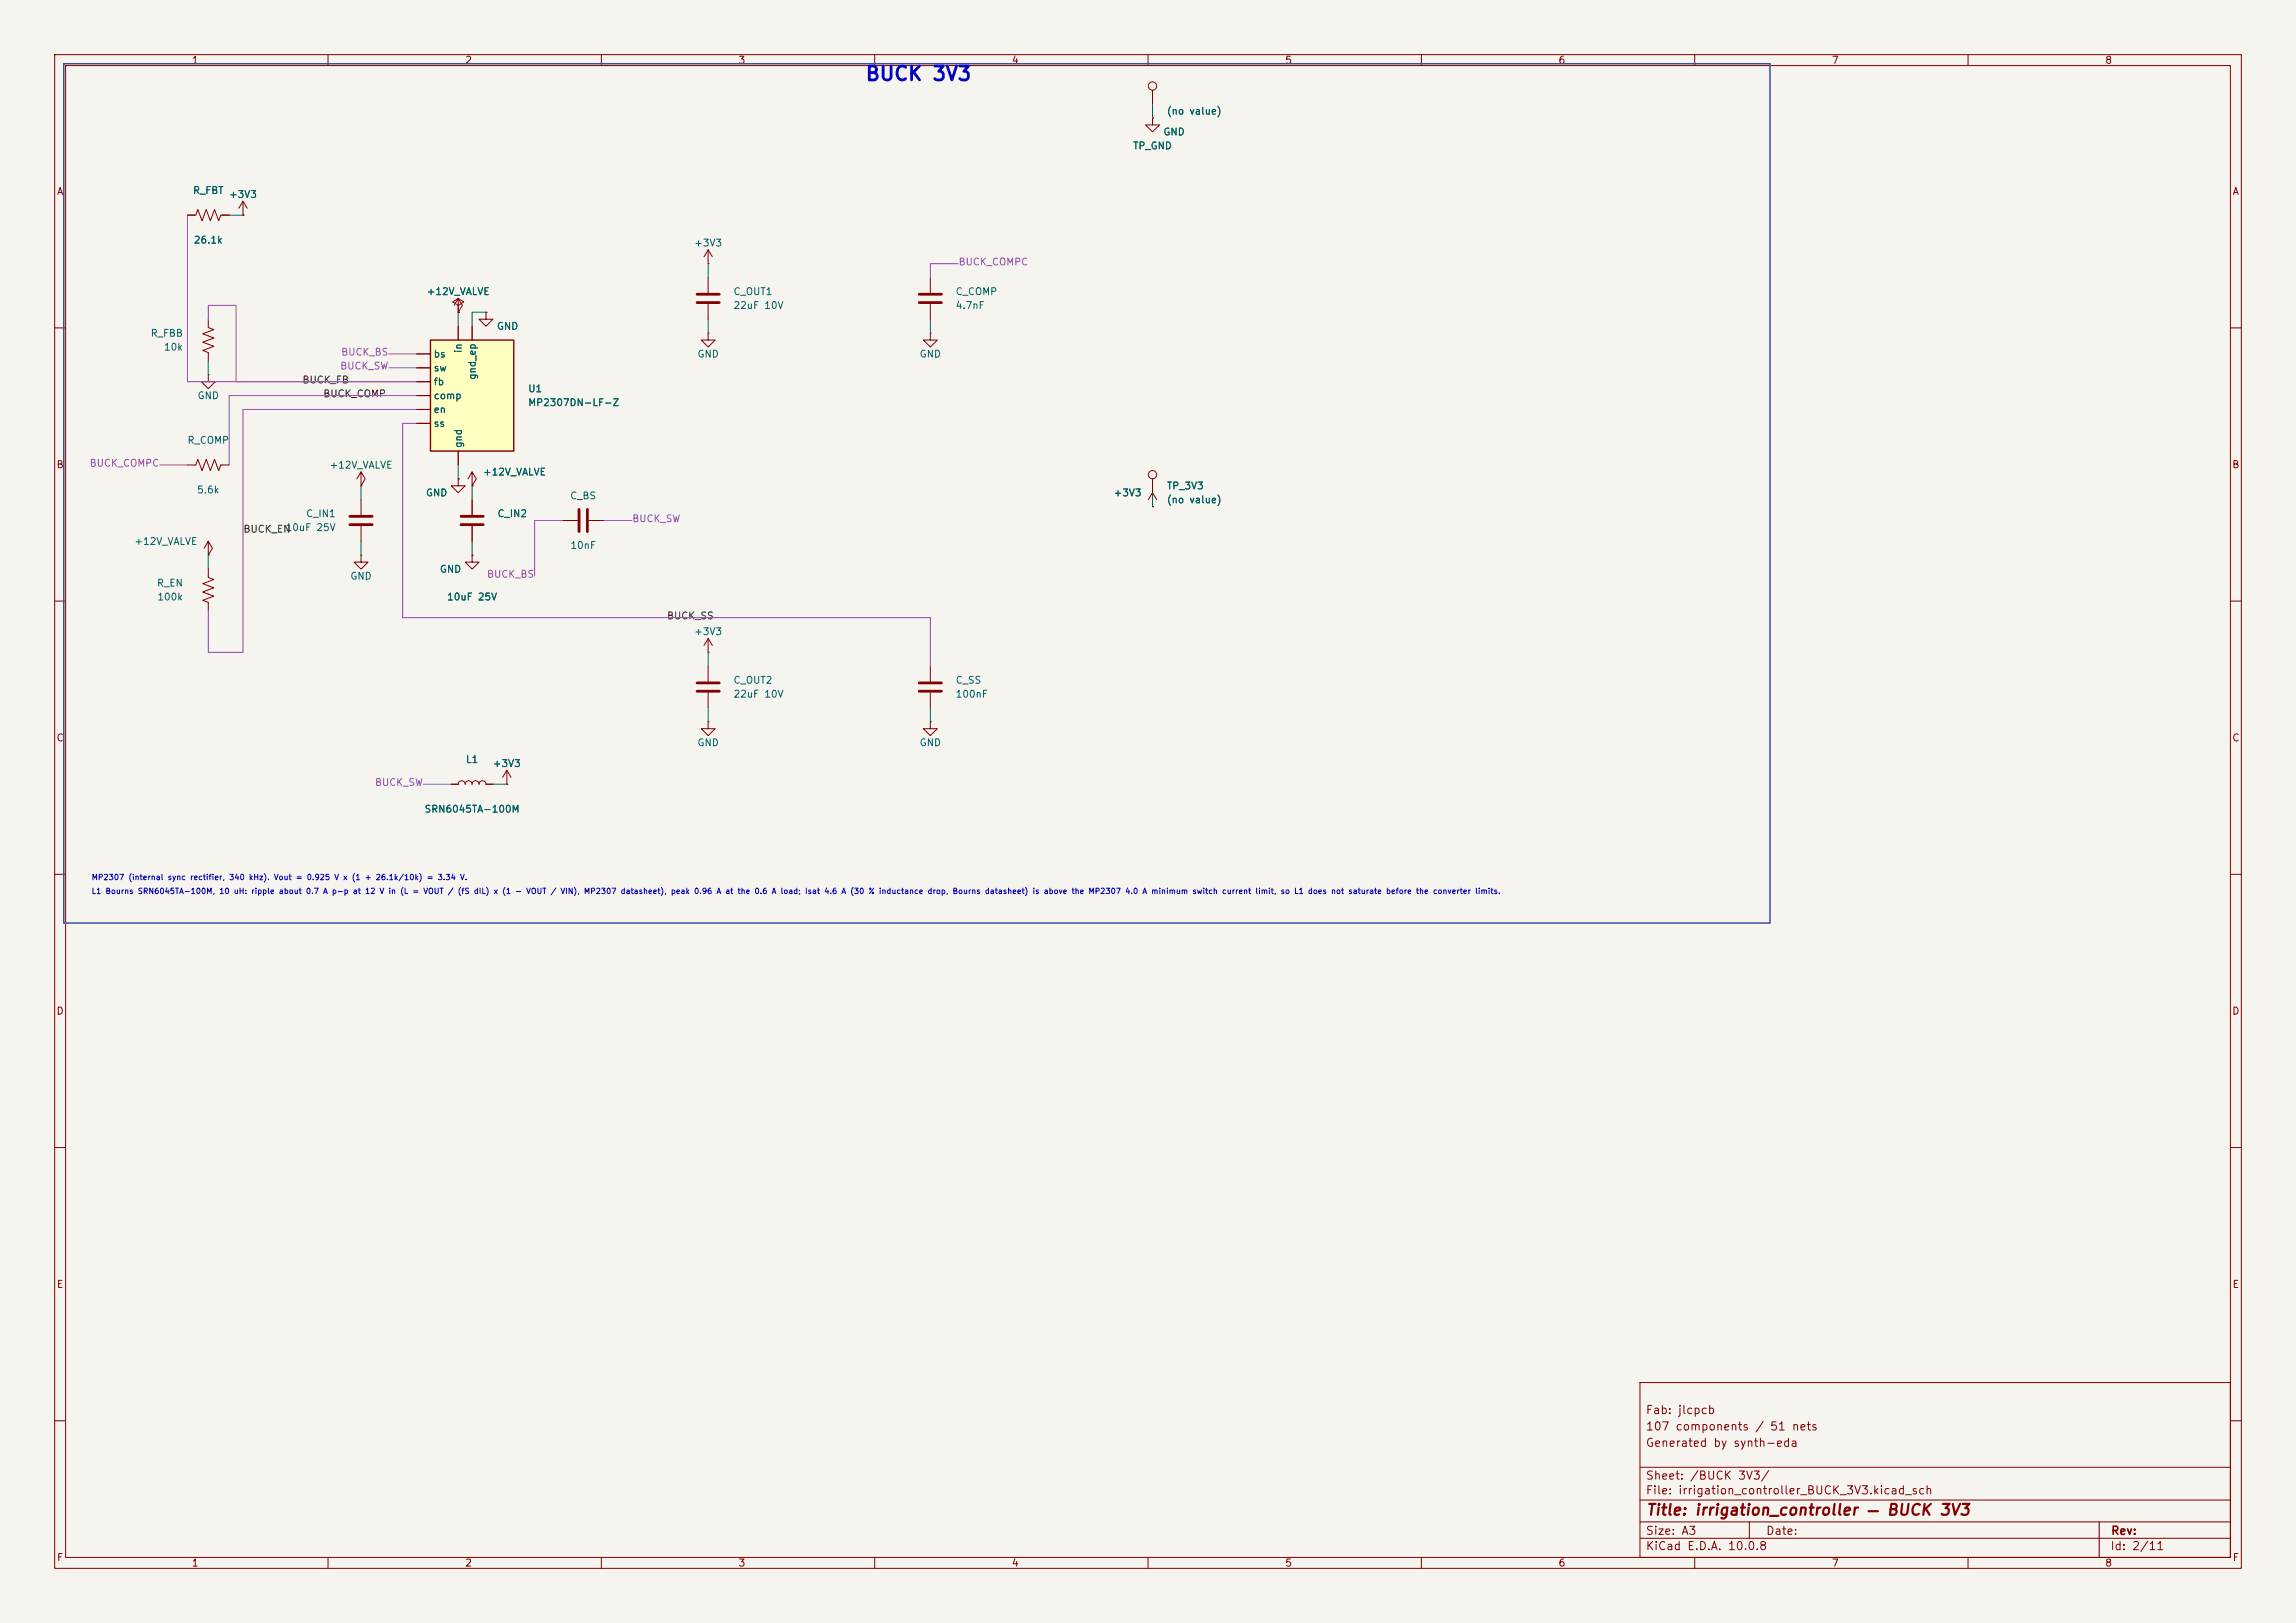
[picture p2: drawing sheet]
<svg xmlns="http://www.w3.org/2000/svg" width="420mm" height="297mm" viewBox="0 0 420 297" stroke-linecap="round" stroke-linejoin="round" font-family="sans-serif">
<defs><g id="words">
<text font-size="2.5" fill="#0000c2" x="158.1" y="15.4">BUCK 3V3</text>
<text font-size="2" fill="#840000" x="301" y="277.8">Title: irrigation_controller — BUCK 3V3</text>
<g font-size="1.5" fill="#840000">
<text x="300.9" y="262.1">107 components / 51 nets</text>
<text x="300.9" y="259.1">Fab: jlcpcb</text>
<text x="300.9" y="265.1">Generated by synth-eda</text>
<text x="300.9" y="273.8">File: irrigation_controller_BUCK_3V3.kicad_sch</text>
<text x="300.9" y="271.1">Sheet: /BUCK 3V3/</text>
<text x="300.9" y="281.2">Size: A3</text>
<text x="322.9" y="281.2">Date:</text>
<text x="386" y="281.2">Rev:</text>
<text x="300.9" y="284">KiCad E.D.A. 10.0.8</text>
<text x="385.9" y="284">Id: 2/11</text>
</g>
<g font-size="1.3" fill="#840000">
<text x="35" y="12">1</text>
<text x="85" y="12">2</text>
<text x="135" y="12">3</text>
<text x="185" y="12">4</text>
<text x="235" y="12">5</text>
<text x="285" y="12">6</text>
<text x="335" y="12">7</text>
<text x="385" y="12">8</text>
<text x="10.3" y="36">A</text>
<text x="408.3" y="36">A</text>
<text x="10.2" y="86">B</text>
<text x="408.2" y="86">B</text>
<text x="10.2" y="136">C</text>
<text x="408.2" y="136">C</text>
<text x="10.2" y="186">D</text>
<text x="408.2" y="186">D</text>
<text x="10.3" y="236">E</text>
<text x="408.3" y="236">E</text>
<text x="10.3" y="286">F</text>
<text x="35" y="287">1</text>
<text x="85" y="287">2</text>
<text x="135" y="287">3</text>
<text x="185" y="287">4</text>
<text x="235" y="287">5</text>
<text x="285" y="287">6</text>
<text x="335" y="287">7</text>
<text x="385" y="287">8</text>
<text x="408.3" y="286">F</text>
</g>
<g font-size="1.3" fill="#006464">
<text x="213.3" y="21.3">(no value)</text>
<text x="207.2" y="27.6">TP_GND</text>
<text x="212.7" y="25.1">GND</text>
<text x="35.2" y="35.8">R_FBT</text>
<text x="41.8" y="36.5">+3V3</text>
<text x="35.3" y="44.9">26.1k</text>
<text x="126.9" y="45.4">+3V3</text>
<text x="77.9" y="54.3">+12V_VALVE</text>
<text x="134.1" y="54.3">C_OUT1</text>
<text x="134.1" y="56.8">22uF 10V</text>
<text x="174.7" y="54.3">C_COMP</text>
<text x="174.7" y="56.8">4.7nF</text>
<text x="27.5" y="61.9">R_FBB</text>
<text x="29.9" y="64.5">10k</text>
<text x="79.2" y="65.7">bs</text>
<text x="84.8" y="64.7" transform="rotate(-90 84.8 64.7)">in</text>
<text x="90.8" y="60.7">GND</text>
<text x="127.5" y="65.7">GND</text>
<text x="168.1" y="65.7">GND</text>
<text x="79.2" y="68.3">sw</text>
<text x="79.2" y="70.8">fb</text>
<text x="87.3" y="69.6" transform="rotate(-90 87.3 69.6)">gnd_ep</text>
<text x="36" y="73.4">GND</text>
<text x="79.2" y="73.4">comp</text>
<text x="79.2" y="75.9">en</text>
<text x="96.5" y="72.1">U1</text>
<text x="96.5" y="74.6">MP2307DN-LF-Z</text>
<text x="34.2" y="81.5">R_COMP</text>
<text x="79.2" y="78.4">ss</text>
<text x="84.8" y="82.1" transform="rotate(-90 84.8 82.1)">gnd</text>
<text x="60.2" y="86.1">+12V_VALVE</text>
<text x="88.2" y="87.3">+12V_VALVE</text>
<text x="213.3" y="89.9">TP_3V3</text>
<text x="35.9" y="90.6">5.6k</text>
<text x="55.9" y="94.9">C_IN1</text>
<text x="77.8" y="91.1">GND</text>
<text x="90.9" y="94.9">C_IN2</text>
<text x="104.2" y="91.7">C_BS</text>
<text x="203.6" y="91.1">+3V3</text>
<text x="213.3" y="92.4">(no value)</text>
<text x="24.5" y="100">+12V_VALVE</text>
<text x="52.1" y="97.5">10uF 25V</text>
<text x="104.2" y="100.8">10nF</text>
<text x="28.6" y="107.6">R_EN</text>
<text x="64" y="106.4">GND</text>
<text x="80.4" y="105.1">GND</text>
<text x="28.7" y="110.2">100k</text>
<text x="81.7" y="110.2">10uF 25V</text>
<text x="126.9" y="116.5">+3V3</text>
<text x="134.1" y="125.4">C_OUT2</text>
<text x="174.7" y="125.4">C_SS</text>
<text x="134.1" y="128">22uF 10V</text>
<text x="174.7" y="128">100nF</text>
<text x="127.5" y="136.9">GND</text>
<text x="168.1" y="136.9">GND</text>
<text x="85.1" y="139.9">L1</text>
<text x="90" y="140.7">+3V3</text>
<text x="77.6" y="149">SRN6045TA-100M</text>
</g>
<g font-size="1.3" fill="#9a43bf">
<text x="175.2" y="48.9">BUCK_COMPC</text>
<text x="62.3" y="65.4">BUCK_BS</text>
<text x="16.3" y="85.7">BUCK_COMPC</text>
<text x="89" y="106">BUCK_BS</text>
</g>
<g font-size="1.3" fill="#0f0f0f">
<text x="55.2" y="70.5">BUCK_FB</text>
<text x="59" y="73">BUCK_COMP</text>
<text x="44.4" y="97.8">BUCK_EN</text>
<text x="121.9" y="113.6">BUCK_SS</text>
</g>
<g font-size="1.3" fill="#9043bf">
<text x="62.1" y="67.9">BUCK_SW</text>
<text x="115.5" y="95.9">BUCK_SW</text>
<text x="68.5" y="144.1">BUCK_SW</text>
</g>
<g font-size="1" fill="#0000c2">
<text x="16.7" y="161.3">MP2307 (internal sync rectifier, 340 kHz). Vout = 0.925 V x (1 + 26.1k/10k) = 3.34 V.</text>
<text x="16.7" y="163.8">L1 Bourns SRN6045TA-100M, 10 uH: ripple about 0.7 A p-p at 12 V in (L = VOUT / (fS dIL) x (1 - VOUT / VIN), MP2307 datasheet), peak 0.96 A at the 0.6 A load; Isat 4.6 A (30 % inductance drop, Bourns datasheet) is above the MP2307 4.0 A minimum switch current limit, so L1 does not saturate before the converter limits.</text>
</g>
</g></defs>
<path d="M0 0h420v297h-420z" fill="#f5f4ef" stroke="#f5f4ef" stroke-width=".18"/>
<g fill="none" stroke="#840000" stroke-width=".18">
<path d="M10 10h400v277h-400zM12 12h396v273h-396zM60 10v2M110 10v2M160 10v2M210 10v2M260 10v2M310 10v2M360 10v2M38.1 58.4v1.5l1 .4-2 .8 2 .7-2 .8 2 .8-2 .7 1 .4v1.5M10 60h2M129.5 61v1.2h1.3l-1.3 1.3-1.2-1.3h1.2"/>
<path d="M129.5 61h.1M408 60h2M10 110h2M408 110h2M10 160h2M408 160h2M10 210h2M408 210h2M300 253h108v32h-108zM10 260h2M300 278.5h108M300 274.5h108"/>
<path d="M300 268.5h108M320 278.5v3M384 278.5v6.5M408 260h2M60 285v2M110 285v2M160 285v2M210 285v2M260 285v2M300 281.5h108M310 285v2M360 285v2"/>
</g>
<path d="M78.7 62.2h15.3v20.4h-15.3z" fill="#ffffc2"/>
<path d="M78.7 62.2h15.3v20.4h-15.3z" fill="none" stroke="#840000" stroke-width=".25"/>
<g fill="none" stroke="#840000" stroke-width=".18">
<path d="M210.8 16.5v2.6M34.3 39.4h1.5l.4-1 .8 2 .7-2 .8 2 .7-2 .8 2 .4-1h1.5M44.4 39.4h.1M44.4 36.8l-.7 1.3M44.4 36.8l.8 1.3M44.4 36.8v2.6M210.8 21.6v1.3h1.3l-1.3 1.2-1.3-1.2h1.3M210.8 21.6h.1M83.8 54.6v2.6l.8-1.3-.8-1.3-.7 1.3M83.8 57.2h.1M83.8 55.9l1-.7-1-.6-1 .6 1 .7v1.3M83.8 59.7v2.5"/>
<path d="M86.4 59.7v2.5M88.9 57.2v1.2h1.3l-1.3 1.3-1.3-1.3h1.3M88.9 57.2h.1M129.5 48.3h.1M129.5 45.7v2.6M129.5 50.8v2.8M129.5 55.6v2.8M129.5 45.7l-.7 1.3M129.5 45.7l.8 1.3M170.2 50.8v2.8M170.2 55.6v2.8M38.1 68.6v1.3h1.3l-1.3 1.2-1.3-1.2h1.3"/>
<path d="M38.1 68.6h.1M76.2 64.8h2.5M76.2 67.3h2.5M76.2 69.9h2.5M76.2 72.4h2.5M76.2 74.9h2.5M76.2 77.5h2.5M170.2 61v1.2h1.2l-1.2 1.3-1.3-1.3h1.3M170.2 61h.1M34.3 85.1h1.5l.4-1 .8 2 .7-2 .8 2 .7-2 .8 2 .4-1h1.5M38.1 99.1v2.5l.8-1.3-.8-1.2-.8 1.2M66 86.4v2.5l.8-1.3-.8-1.2-.7 1.2"/>
<path d="M66 88.9h.1M66 91.4v2.8M66 96.3v2.8M83.8 87.6v1.3h1.3l-1.3 1.3-1.3-1.3h1.3M83.8 87.6h.1M83.8 82.6v2.5M86.4 86.4v2.5l.7-1.3-.7-1.2-.8 1.2M86.4 88.9h.1M86.4 91.4v2.8M86.4 96.3v2.8M102.9 95.3h2.8M107.7 95.3h2.8"/>
<path d="M210.1 91.4l.7-1.2 .8 1.2M210.8 92.7h.1M210.8 87.6v5.1M38.1 101.6h.1M38.1 104.1v1.6l1 .3-2 .8 2 .8-2 .7 2 .8-2 .8 1 .3v1.6M66 101.6v1.3h1.3l-1.3 1.2-1.2-1.2h1.2M66 101.6h.1M86.4 101.6v1.3h1.2l-1.2 1.2-1.3-1.2h1.3M86.4 101.6h.1M129.5 119.4h.1M129.5 116.8v2.6M129.5 116.8l-.7 1.3"/>
<path d="M129.5 116.8l.8 1.3M129.5 132.1v1.3h1.3l-1.3 1.2-1.2-1.2h1.2M129.5 132.1h.1M129.5 121.9v2.8M129.5 126.7v2.8M170.2 132.1v1.3h1.2l-1.2 1.2-1.3-1.2h1.3M170.2 132.1h.1M170.2 121.9v2.8M170.2 126.7v2.8M82.5 143.5h1.3a.64 .64 0 0 1 .7-.6 .64 .64 0 0 1 .6 .6 .64 .64 0 0 1 .6-.6 .64 .64 0 0 1 .7 .6 .64 .64 0 0 1 .6-.6 .64 .64 0 0 1 .6 .6 .64 .64 0 0 1 .7-.6 .64 .64 0 0 1 .6 .6h1.3M92.7 143.5h.1M92.7 141l-.8 1.2"/>
<path d="M92.7 141l.8 1.2M92.7 141v2.5"/>
<circle cx="210.8" cy="15.7" r=".76"/>
<circle cx="210.8" cy="86.9" r=".76"/>
</g>
<g fill="none" stroke="#840000" stroke-width=".51">
<path d="M127.5 53.8h4.1M127.5 55.4h4.1M168.1 53.8h4.1M168.1 55.4h4.1M64 94.5h4.1M64 96h4.1M84.3 94.5h4.1M84.3 96h4.1M105.9 93.2v4.1M107.4 93.2v4.1M127.5 125h4.1M127.5 126.5h4.1"/>
<path d="M168.1 125h4.1M168.1 126.5h4.1"/>
</g>
<path d="M11.7 11.7h312.1v157.2h-312.1z" fill="none" stroke="#314296" stroke-width=".25"/>
<path d="M34.3 39.4v30.5h41.9M38.1 58.4v-2.5h5.1v14M175.3 48.3h-5.1v2.5M71.1 64.8h5.1M76.2 77.5h-2.5v35.5h96.5v8.9M76.2 74.9h-31.8v44.5h-6.3v-7.6M76.2 72.4h-34.3v12.7M29.2 85.1h5.1M102.9 95.3h-5.1v10.1" fill="none" stroke="#9a43bf" stroke-width=".18"/>
<g fill="none" stroke="#009600" stroke-width=".18">
<path d="M210.8 19.1v2.5M41.9 39.4h2.5M83.8 57.2v2.5M88.9 57.2h-2.5v2.5M129.5 48.3v2.5M129.5 58.4v2.6M170.2 58.4v2.6M38.1 66v2.6M66 88.9v2.5M66 99.1v2.5M83.8 85.1v2.5M86.4 88.9v2.5"/>
<path d="M86.4 99.1v2.5M210.8 90.2v2.5M38.1 101.6v2.5M129.5 119.4v2.5M129.5 129.5v2.6M170.2 129.5v2.6M90.2 143.5h2.5"/>
</g>
<path d="M71.1 67.3h5.1M110.5 95.3h5.1M77.5 143.5h5" fill="none" stroke="#9043bf" stroke-width=".18"/>
<use href="#words"/>
</svg>
